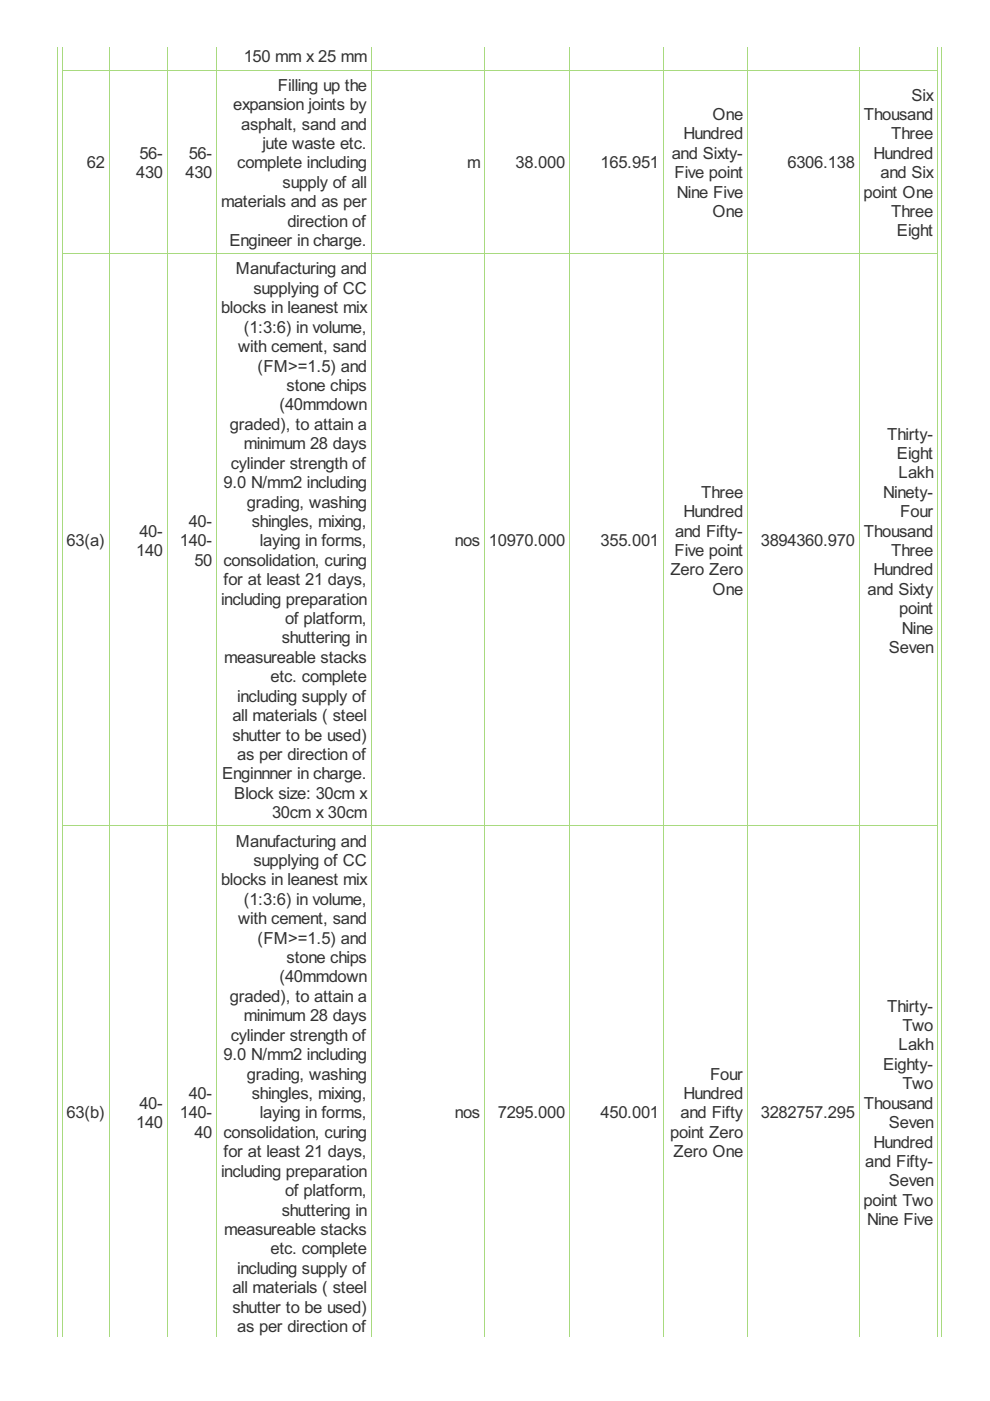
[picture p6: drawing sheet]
<svg xmlns="http://www.w3.org/2000/svg" width="210mm" height="297mm" viewBox="0 0 210 297" stroke-linecap="round" stroke-linejoin="round" font-family="sans-serif">
<defs><g id="words">
<g font-size="3.9" fill="#333">
<text x="51.7" y="13.3">150 mm x 25 mm</text>
<text x="49.4" y="23.4">expansion joints by</text>
<text x="58.9" y="19.3">Filling up the</text>
<text x="193.3" y="21.3">Six</text>
<text x="51.2" y="27.5">asphalt, sand and</text>
<text x="144.9" y="29.5">Hundred</text>
<text x="151.1" y="25.4">One</text>
<text x="183.1" y="25.4">Thousand</text>
<text x="189" y="29.5">Three</text>
<text x="18.4" y="35.7">62</text>
<text x="29.5" y="33.7">56-</text>
<text x="40" y="33.7">56-</text>
<text x="50.3" y="35.7">complete including</text>
<text x="55.6" y="31.6">jute waste etc.</text>
<text x="99" y="35.7">m</text>
<text x="109.3" y="35.7">38.000</text>
<text x="127.3" y="35.7">165.951</text>
<text x="142.4" y="33.7">and Sixty-</text>
<text x="167" y="35.7">6306.138</text>
<text x="185.2" y="33.7">Hundred</text>
<text x="28.9" y="37.8">430</text>
<text x="39.3" y="37.8">430</text>
<text x="59.9" y="39.8">supply of all</text>
<text x="143" y="37.8">Five point</text>
<text x="143.5" y="41.9">Nine Five</text>
<text x="183.1" y="41.9">point One</text>
<text x="186.7" y="37.8">and Six</text>
<text x="46.9" y="44">materials and as per</text>
<text x="151.1" y="46">One</text>
<text x="189" y="46">Three</text>
<text x="48.6" y="52.2">Engineer in charge.</text>
<text x="60.9" y="48.1">direction of</text>
<text x="190.2" y="50.1">Eight</text>
<text x="50" y="58.2">Manufacturing and</text>
<text x="53.7" y="62.3">supplying of CC</text>
<text x="46.9" y="66.4">blocks in leanest mix</text>
<text x="51.7" y="70.5">(1:3:6) in volume,</text>
<text x="50.5" y="74.7">with cement, sand</text>
<text x="54.6" y="78.8">(FM&gt;=1.5) and</text>
<text x="60.8" y="82.9">stone chips</text>
<text x="59.2" y="87">(40mmdown</text>
<text x="48.8" y="91.1">graded), to attain a</text>
<text x="51.7" y="95.3">minimum 28 days</text>
<text x="188.1" y="93.2">Thirty-</text>
<text x="48.9" y="99.4">cylinder strength of</text>
<text x="190.2" y="97.3">Eight</text>
<text x="190.5" y="101.4">Lakh</text>
<text x="47.4" y="103.5">9.0 N/mm2 including</text>
<text x="52.4" y="107.6">grading, washing</text>
<text x="148.7" y="105.5">Three</text>
<text x="187.3" y="105.5">Ninety-</text>
<text x="29.5" y="113.8">40-</text>
<text x="40" y="111.7">40-</text>
<text x="53.4" y="111.7">shingles, mixing,</text>
<text x="143.1" y="113.8">and Fifty-</text>
<text x="144.9" y="109.7">Hundred</text>
<text x="183.1" y="113.8">Thousand</text>
<text x="190.9" y="109.7">Four</text>
<text x="14.1" y="115.8">63(a)</text>
<text x="28.9" y="117.9">140</text>
<text x="38.1" y="115.8">140-</text>
<text x="41.2" y="120">50</text>
<text x="47.4" y="120">consolidation, curing</text>
<text x="55.1" y="115.8">laying in forms,</text>
<text x="96.5" y="115.8">nos</text>
<text x="103.7" y="115.8">10970.000</text>
<text x="127.3" y="115.8">355.001</text>
<text x="143" y="117.9">Five point</text>
<text x="161.3" y="115.8">3894360.970</text>
<text x="189" y="117.9">Three</text>
<text x="47.4" y="124.1">for at least 21 days,</text>
<text x="142.1" y="122">Zero Zero</text>
<text x="185.2" y="122">Hundred</text>
<text x="46.9" y="128.2">including preparation</text>
<text x="151.1" y="126.1">One</text>
<text x="183.9" y="126.1">and Sixty</text>
<text x="190.6" y="130.2">point</text>
<text x="59.7" y="136.4">shuttering in</text>
<text x="60.4" y="132.3">of platform,</text>
<text x="191.2" y="134.4">Nine</text>
<text x="47.6" y="140.5">measureable stacks</text>
<text x="188.5" y="138.5">Seven</text>
<text x="50.3" y="148.8">including supply of</text>
<text x="57.3" y="144.7">etc. complete</text>
<text x="49.3" y="152.9">all materials ( steel</text>
<text x="49.3" y="157">shutter to be used)</text>
<text x="50.3" y="161.1">as per direction of</text>
<text x="47.1" y="165.2">Enginnner in charge.</text>
<text x="49.7" y="169.4">Block size: 30cm x</text>
<text x="57.7" y="173.5">30cm x 30cm</text>
<text x="50" y="179.5">Manufacturing and</text>
<text x="53.7" y="183.6">supplying of CC</text>
<text x="46.9" y="187.7">blocks in leanest mix</text>
<text x="51.7" y="191.8">(1:3:6) in volume,</text>
<text x="50.5" y="196">with cement, sand</text>
<text x="54.6" y="200.1">(FM&gt;=1.5) and</text>
<text x="59.2" y="208.3">(40mmdown</text>
<text x="60.8" y="204.2">stone chips</text>
<text x="48.8" y="212.4">graded), to attain a</text>
<text x="188.1" y="214.5">Thirty-</text>
<text x="48.9" y="220.7">cylinder strength of</text>
<text x="51.7" y="216.5">minimum 28 days</text>
<text x="191.4" y="218.6">Two</text>
<text x="47.4" y="224.8">9.0 N/mm2 including</text>
<text x="187.3" y="226.8">Eighty-</text>
<text x="190.5" y="222.7">Lakh</text>
<text x="40" y="233">40-</text>
<text x="52.4" y="228.9">grading, washing</text>
<text x="53.4" y="233">shingles, mixing,</text>
<text x="144.9" y="233">Hundred</text>
<text x="150.6" y="228.9">Four</text>
<text x="191.4" y="231">Two</text>
<text x="14.1" y="237.1">63(b)</text>
<text x="28.9" y="239.2">140</text>
<text x="29.5" y="235.1">40-</text>
<text x="38.1" y="237.1">140-</text>
<text x="55.1" y="237.1">laying in forms,</text>
<text x="96.5" y="237.1">nos</text>
<text x="105.5" y="237.1">7295.000</text>
<text x="127.3" y="237.1">450.001</text>
<text x="144.3" y="237.1">and Fifty</text>
<text x="161.3" y="237.1">3282757.295</text>
<text x="183.1" y="235.1">Thousand</text>
<text x="188.5" y="239.2">Seven</text>
<text x="41.2" y="241.2">40</text>
<text x="47.4" y="241.2">consolidation, curing</text>
<text x="47.4" y="245.4">for at least 21 days,</text>
<text x="142.1" y="241.2">point Zero</text>
<text x="142.8" y="245.4">Zero One</text>
<text x="185.2" y="243.3">Hundred</text>
<text x="46.9" y="249.5">including preparation</text>
<text x="183.4" y="247.4">and Fifty-</text>
<text x="188.5" y="251.5">Seven</text>
<text x="59.7" y="257.7">shuttering in</text>
<text x="60.4" y="253.6">of platform,</text>
<text x="183.1" y="255.7">point Two</text>
<text x="47.6" y="261.8">measureable stacks</text>
<text x="183.8" y="259.8">Nine Five</text>
<text x="57.3" y="265.9">etc. complete</text>
<text x="49.3" y="274.2">all materials ( steel</text>
<text x="50.3" y="270.1">including supply of</text>
<text x="49.3" y="278.3">shutter to be used)</text>
<text x="50.3" y="282.4">as per direction of</text>
</g>
</g></defs>
<g fill="none" stroke="#a8da7f" stroke-width=".21">
<path d="M12.1 9.9v273.4M13.1 14.9h185.8M13.2 9.9v273.4M23.1 9.9v273.4M35.5 9.9v273.4M45.9 9.9v273.4M78.7 9.9v273.4M102.7 9.9v273.4M120.7 9.9v273.4M140.6 9.9v273.4M158.5 9.9v273.4M182.1 9.9v273.4"/>
<path d="M198.8 9.9v273.4M199.6 9.9v273.4M13.1 53.8h185.8M13.1 175.1h185.8"/>
</g>
<use href="#words"/>
</svg>
